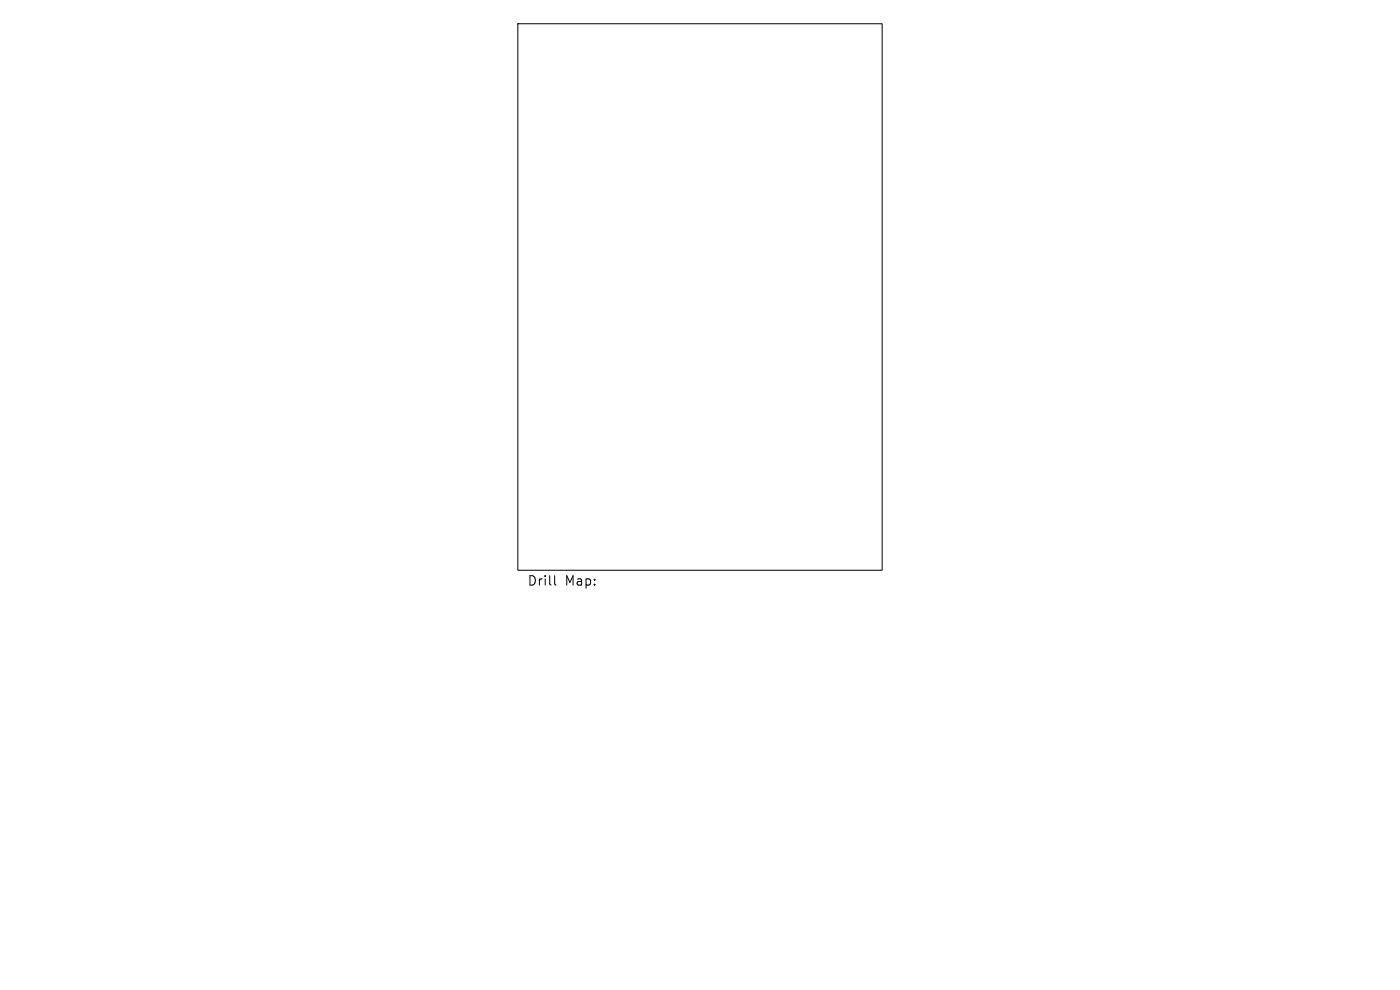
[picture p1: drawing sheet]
<svg xmlns="http://www.w3.org/2000/svg" width="297mm" height="210mm" viewBox="0 0 297 210" stroke-linecap="round" stroke-linejoin="round" font-family="sans-serif">
<defs><g id="words">
<g font-size="2.8">
<text x="111.8" y="124.5">Drill</text>
<text x="119.8" y="124.5">Map:</text>
</g>
</g></defs>
<path d="M109.9 5h77.2v116h-77.2zM117.7 122.1v1.7l.3 .3" fill="none" stroke="#000" stroke-width=".21"/>
<use href="#words"/>
</svg>
